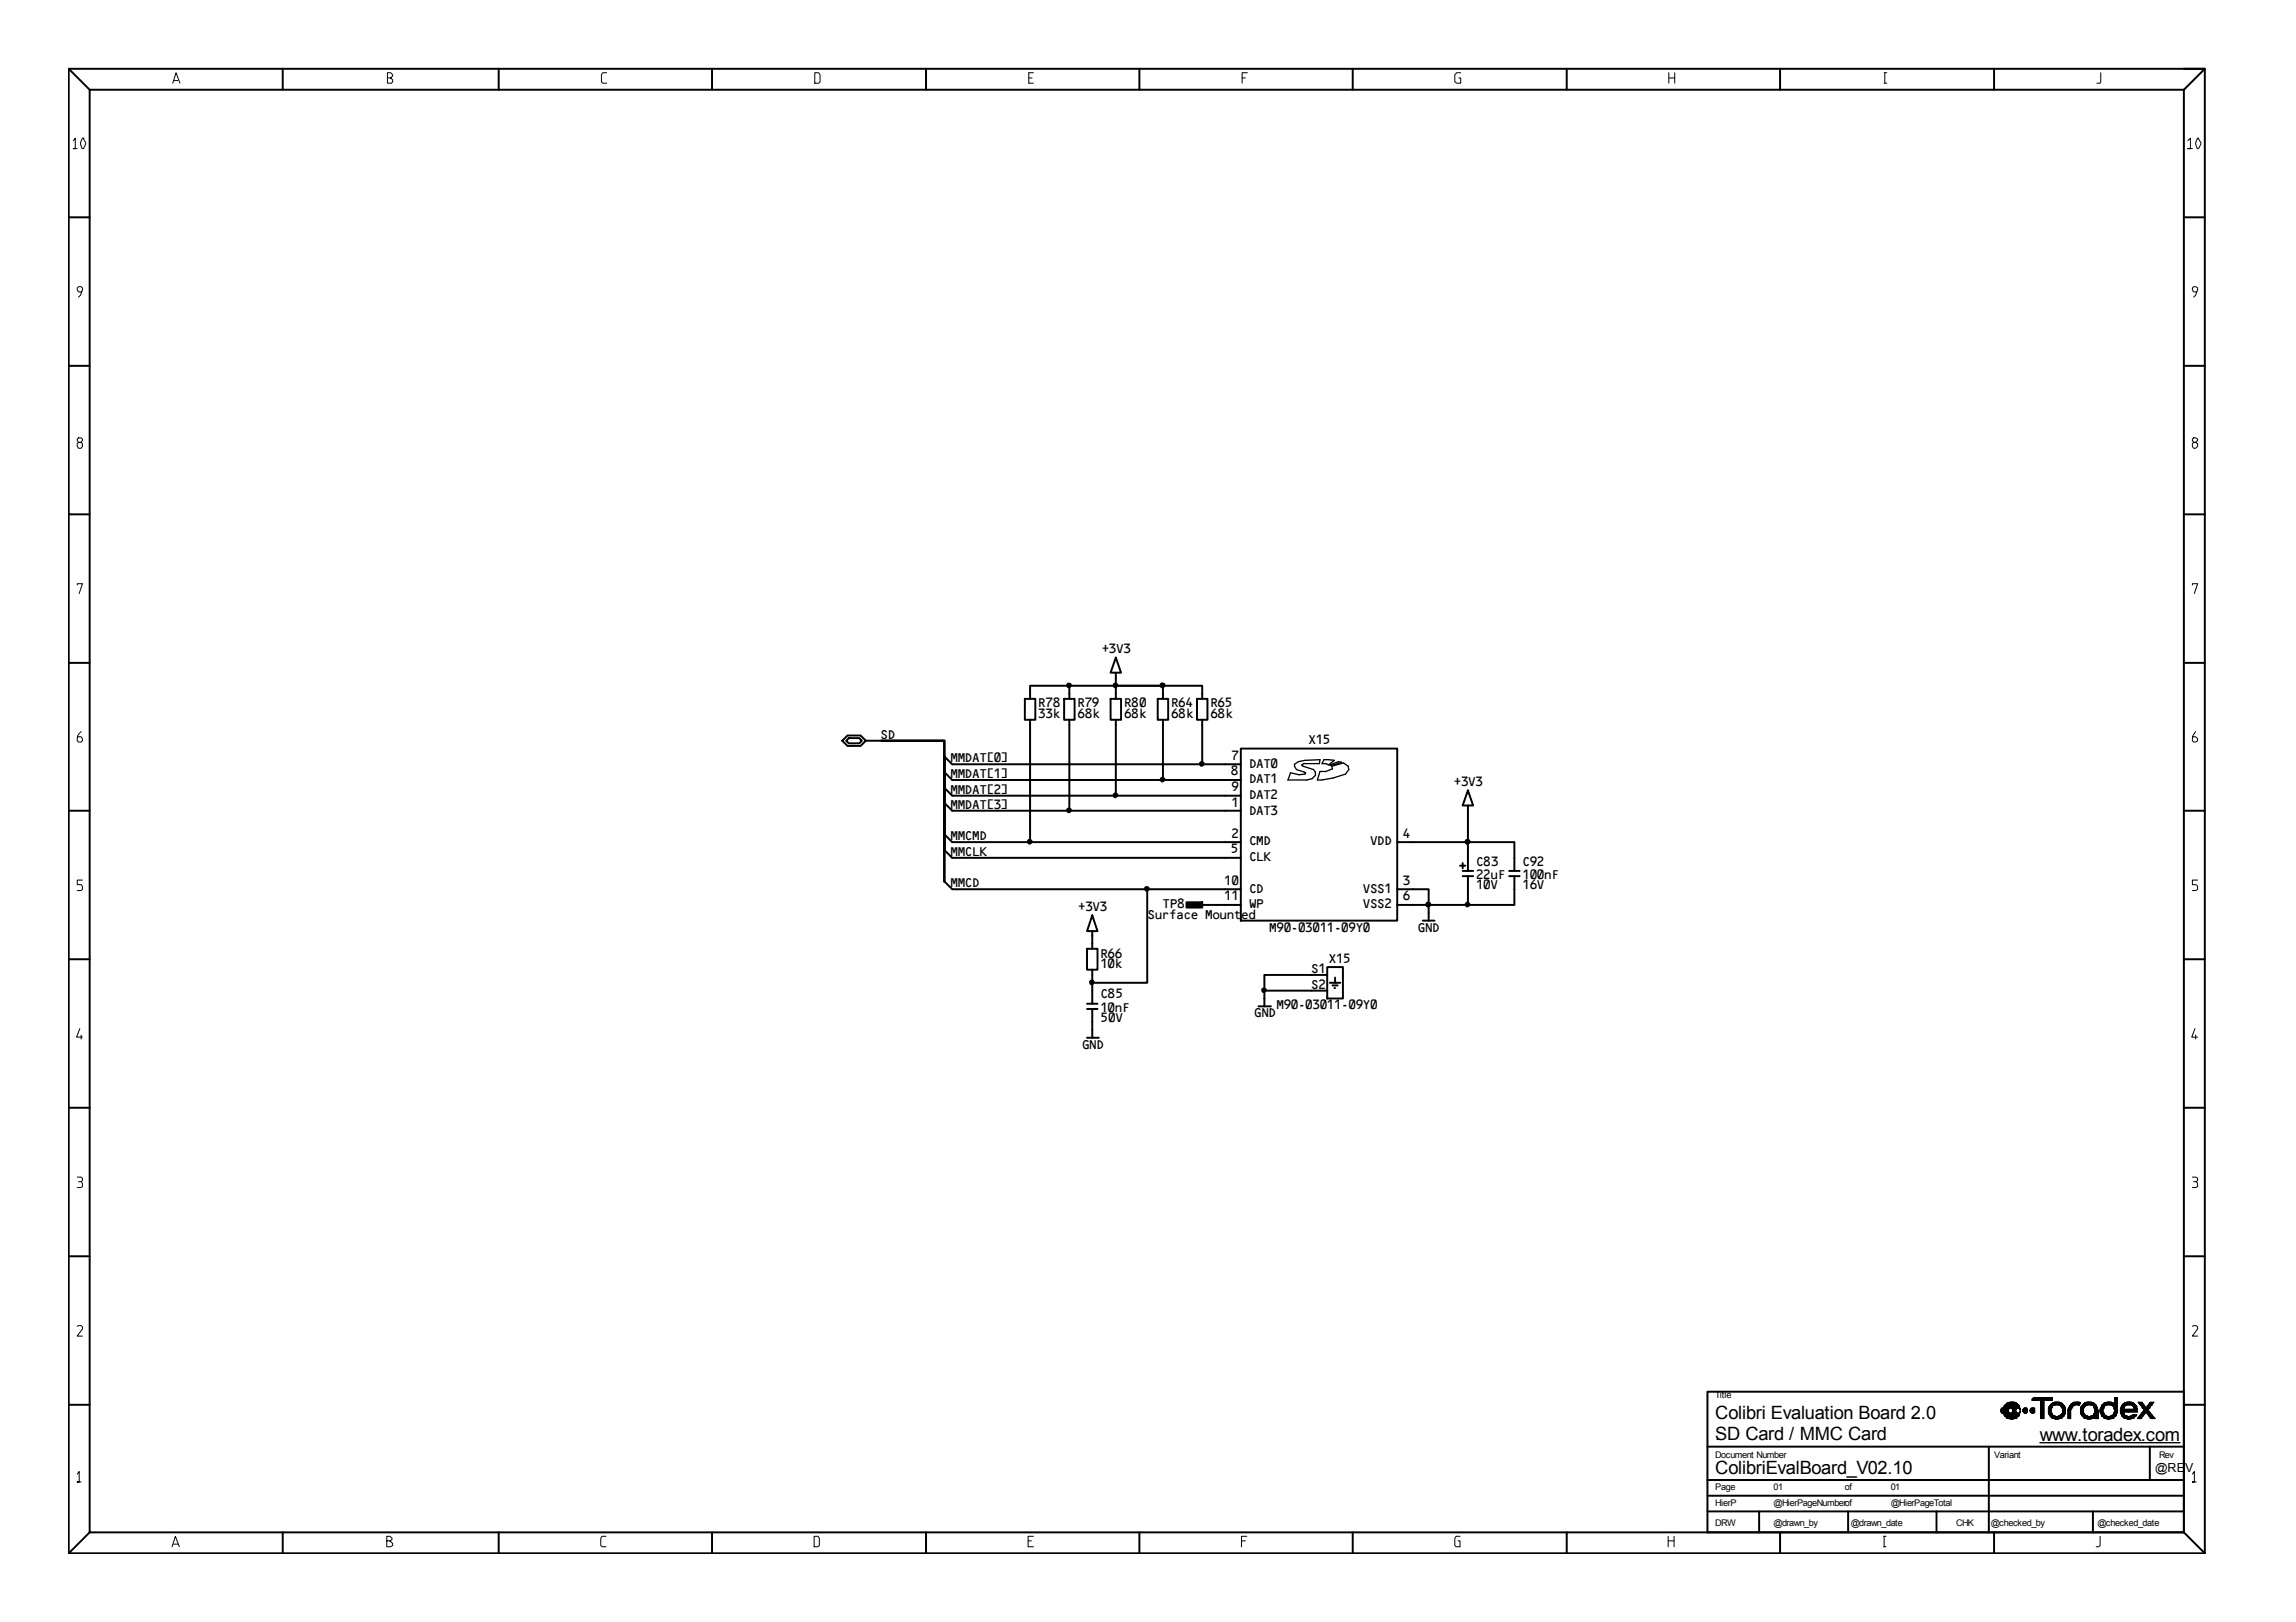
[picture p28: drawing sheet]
<svg xmlns="http://www.w3.org/2000/svg" width="297mm" height="210mm" viewBox="0 0 297 210" stroke-linecap="round" stroke-linejoin="round" font-family="sans-serif">
<defs><g id="words">
<g font-size="2.4">
<text x="221.9" y="183.7">Colibri Evaluation Board 2.0</text>
<text x="221.9" y="186.4">SD Card / MMC Card</text>
<text x="221.9" y="190.8">ColibriEvalBoard_V02.10</text>
<text x="221.9" y="186.4">.</text>
<text x="263.9" y="186.5">www.toradex.com</text>
</g>
<g font-size="1.8">
<text x="142.5" y="84.5">+3V3</text>
<text x="113.9" y="95.6">SD</text>
<text x="134.3" y="91.5">R78</text>
<text x="134.3" y="92.9">33k</text>
<text x="139.4" y="91.5">R79</text>
<text x="139.4" y="92.9">68k</text>
<text x="145.4" y="91.5">R80</text>
<text x="145.4" y="92.9">68k</text>
<text x="151.5" y="92.9">68k</text>
<text x="151.5" y="91.5">R64</text>
<text x="156.5" y="92.9">68k</text>
<text x="156.5" y="91.5">R65</text>
<text x="122.9" y="100.7">MMDAT[1]</text>
<text x="122.9" y="98.7">MMDAT[0]</text>
<text x="159.2" y="100.3">8</text>
<text x="159.3" y="98.3">7</text>
<text x="161.5" y="99.3">DAT0</text>
<text x="161.5" y="101.4">DAT1</text>
<text x="169.2" y="96.3">X15</text>
<text x="188" y="101.7">+3V3</text>
<text x="122.9" y="104.7">MMDAT[3]</text>
<text x="122.9" y="102.7">MMDAT[2]</text>
<text x="159.3" y="102.4">9</text>
<text x="159.3" y="104.4">1</text>
<text x="161.5" y="103.4">DAT2</text>
<text x="161.5" y="105.4">DAT3</text>
<text x="122.9" y="108.7">MMCMD</text>
<text x="122.9" y="110.8">MMCLK</text>
<text x="159.2" y="110.4">5</text>
<text x="159.3" y="108.5">2</text>
<text x="161.5" y="109.4">CMD</text>
<text x="161.5" y="111.4">CLK</text>
<text x="177.2" y="109.4">VDD</text>
<text x="181.4" y="108.5">4</text>
<text x="190.9" y="113.7">22uF</text>
<text x="190.9" y="112">C83</text>
<text x="196.9" y="113.7">100nF</text>
<text x="196.9" y="112">C92</text>
<text x="122.9" y="114.8">MMCD</text>
<text x="139.4" y="117.9">+3V3</text>
<text x="148.4" y="119">Surface Mounted</text>
<text x="150.4" y="117.5">TP8</text>
<text x="158.3" y="116.5">11</text>
<text x="158.3" y="114.5">10</text>
<text x="161.5" y="117.5">WP</text>
<text x="161.5" y="115.5">CD</text>
<text x="176.3" y="117.5">VSS2</text>
<text x="176.3" y="115.5">VSS1</text>
<text x="181.4" y="114.5">3</text>
<text x="181.4" y="116.5">6</text>
<text x="190.9" y="115.1">10V</text>
<text x="196.9" y="115.1">16V</text>
<text x="142.3" y="125.3">10k</text>
<text x="142.3" y="124">R66</text>
<text x="164.2" y="120.6">M90-03011-09Y0</text>
<text x="169.6" y="125.9">S1</text>
<text x="171.9" y="124.6">X15</text>
<text x="183.4" y="120.6">GND</text>
<text x="142.3" y="130.9">10nF</text>
<text x="142.3" y="129.2">C85</text>
<text x="162.2" y="131.7">GND</text>
<text x="165.1" y="130.6">M90-03011-09Y0</text>
<text x="169.6" y="127.9">S2</text>
<text x="140" y="135.7">GND</text>
<text x="142.3" y="132.3">50V</text>
</g>
<text font-size="1.6" x="278.8" y="190.5">@REV</text>
<g font-size="1.2">
<text x="221.9" y="180.9">Title</text>
<text x="221.9" y="188.7">Document Number</text>
<text x="258" y="188.7">Variant</text>
<text x="279.3" y="188.7">Rev</text>
<text x="221.9" y="194.9">HierP</text>
<text x="221.9" y="192.8">Page</text>
<text x="221.9" y="197.5">DRW</text>
<text x="229.4" y="192.8">01</text>
<text x="229.4" y="194.9">@HierPageNumberof</text>
<text x="229.4" y="197.5">@drawn_by</text>
<text x="238.7" y="192.8">of</text>
<text x="239.4" y="197.5">@drawn_date</text>
<text x="244.6" y="192.8">01</text>
<text x="244.6" y="194.9">@HierPageTotal</text>
<text x="253.1" y="197.5">CHK</text>
<text x="257.6" y="197.5">@checked_by</text>
<text x="271.4" y="197.5">@checked_date</text>
</g>
</g></defs>
<g fill="none" stroke="#000" stroke-width=".25">
<path d="M8.9 8.9h276.3v192.1h-276.3zM8.9 8.9l2.7 2.7M11.6 11.6h270.9v186.7h-270.9zM36.6 8.9v2.7M64.5 8.9v2.7M92.1 8.9v2.7M119.8 8.9v2.7M147.4 8.9v2.7M175 8.9v2.7M202.7 8.9v2.7M230.3 8.9v2.7M258 8.9v2.7"/>
<path d="M282.5 8.9h2.7l-2.7 2.7M8.9 28.1h2.7M282.5 28.1h2.7M8.9 47.3h2.7M282.5 47.3h2.7M8.9 66.6h2.7M282.5 66.6h2.7M8.9 85.8h2.7M109.6 95.2h1.7l.7 .7-.7 .6h-1.7l-.6-.6zM109.8 95.5h1.4l.3 .4-.3 .3h-1.4l-.3-.3zM112 95.9h2M122.2 99.9l1 1h37.3"/>
<path d="M122.2 97.9l1 1h37.3M132.6 90.4h1.3v2.7h-1.3zM133.3 90.4v-1.7h22.2v1.7M133.3 93.1v15.9M137.7 90.4h1.3v2.7h-1.3zM138.3 88.7v1.7M138.3 93.1v11.8M143.7 90.4h1.3v2.7h-1.3zM144.4 85.1l.6 2h-1.3zM144.4 87.1v1.6h6.1v1.7M144.4 88.7v1.7M144.4 93.1v9.9"/>
<path d="M149.8 90.4h1.3v2.7h-1.3zM150.5 93.1v7.8M154.9 90.4h1.3v2.7h-1.3zM155.5 93.1v5.8M160.5 96.9h20.3v22.2h-20.3zM282.5 85.8h2.7M8.9 104.9h2.7M122.2 103.9l1 1h37.3M122.2 102l1 1h37.3M122.2 108l1 1h37.3M122.2 110l1 1h37.3M122.2 114.1l1 1h37.3"/>
<path d="M141.3 118.5l.7 2h-1.4zM148.4 115.1v12.1h-7.1M153.5 116.8h2v.6h-2zM153.6 116.9h1.7v.4h-1.7zM153.6 117.1h1.7M155.5 117.1h5M180.8 109h15.1v3.7M180.8 115.1h4v4M184.1 119.1h1.5M188.9 112h.7M189.2 112.7h1.4M189.2 113.4h1.4"/>
<path d="M189.2 111.7v.7M189.9 102.3l.7 1.9h-1.4zM189.9 104.2v8.5M189.9 113.4v3.7M195.2 112.7h1.4M195.2 113.4h1.4M195.9 113.4v3.7h-15.1M282.5 104.9h2.7M8.9 124.1h2.7M140.6 122.8h1.4v2.7h-1.4zM140.6 129.9h1.4M140.6 130.6h1.4"/>
<path d="M140.6 134.3h1.6M141.3 120.5v2.3M141.3 125.5v4.4M141.3 130.6v3.7M162.8 130.2h1.6M163.6 128.2h8.1M171.7 125.2h2v4h-2zM171.7 126.2h-8.1v4M172 127.2h1.4M172.4 127.5h.7M172.6 127.9h.1M172.7 126.5v.7"/>
<path d="M282.5 124.1h2.7M8.9 143.4h2.7M282.5 143.4h2.7M8.9 162.6h2.7M282.5 162.6h2.7M8.9 181.8h2.7M11.6 198.3l-2.7 2.7M36.6 198.3v2.7M64.5 198.3v2.7M92.1 198.3v2.7M119.8 198.3v2.7M147.4 198.3v2.7"/>
<path d="M175 198.3v2.7M202.7 198.3v2.7M220.9 180.1h61.6v18.2h-61.6zM220.9 187.2h61.6M220.9 191.5h61.6M220.9 193.6h61.6M220.9 195.6h61.6M227.6 195.6v2.7M230.3 198.3v2.7M239.1 195.6v2.7M250.5 195.6v2.7M257.3 187.2v11.1"/>
<path d="M258 198.3v2.7M270.8 195.6v2.7M278.1 187.2v4.3M282.5 198.3l2.7 2.7M282.5 181.8h2.7"/>
</g>
<g fill="none" stroke="#000" stroke-width=".13">
<path d="M9.5 18.2l.2-.3v1.3h-.2h.5M10.7 17.9h.1v.1l.3 .5-.3 .7h-.1a1.02 1.02 0 0 1 0-1.3zM22.4 10.8l.4-1.4 .5 1.4M22.5 10.4h.5M50.1 10.1h.4l.3-.3v-.1l-.3-.3h-.4v1.4h.5l.2-.2v-.3l-.3-.2M78.5 9.4h-.5l-.2 .3v.9l.2 .2h.5M105.4 9.4h.5l.2 .3v.9l-.2 .2h-.5zM133.1 10.1h.4M133.7 9.4h-.6v1.4h.6M160.7 10.1h.4M161.4 9.4h-.7v1.4M189 9.4h-.5l-.3 .3v.9l.3 .2h.5v-.7h-.3"/>
<path d="M215.9 10.1h.8M215.9 9.4v1.4M216.7 9.4v1.4M243.8 10.8h.3M243.8 9.4h.3M243.8 9.4v1.4M271.8 9.4v1.2l-.1 .2h-.4M283 18.2l.4-.3v1.3h-.4h.6M284.3 17.9h.1l.3 .6-.2 .6-.2 .1a1.02 1.02 0 0 1 0-1.3zM10.5 37.8h-.3l-.2-.3v-.2l.2-.2h.3l.2 .2a1.92 1.92 0 0 1-.5 1.2M284.1 37.8h-.3l-.2-.3v-.2l.2-.2h.3l.2 .2a1.92 1.92 0 0 1-.5 1.2M10 56.8l.2 .4h.3l.2 .2v.4l-.2 .2h-.3l-.2-.2v-.4l.2-.2h.3l.2-.4-.2-.1h-.3z"/>
<path d="M283.8 56.7l-.2 .1 .2 .4h.3l.2 .2v.4l-.2 .2h-.3l-.2-.2v-.4l.2-.2h.3l.2-.2v-.2l-.2-.1zM10 75.7v-.2h.7l-.5 1.3M283.6 75.7v-.2h.7l-.4 1.3M10.5 94.7a1.19 1.19 0 0 0-.5 1.2l.2 .1h.3l.2-.1v-.3l-.2-.3h-.4M284.1 94.7a1.41 1.41 0 0 0-.5 1.2l.2 .1h.3l.2-.1v-.3l-.2-.3h-.4M10.7 113.9h-.7v.6h.5l.2 .2v.4l-.2 .1h-.5M284.3 113.9h-.7v.6h.5l.2 .2v.4l-.1 .1h-.6M10.3 133.1l-.4 1.1h.8M10.5 134v.5M284 133.1l-.5 1.1h.8M284.1 134v.5M10 152.3h.5l.2 .2v.3l-.2 .1"/>
<path d="M10.2 152.9h.3l.1 .1 .1 .5-.2 .2h-.5M283.6 152.3h.5l.2 .2v.3l-.2 .1M283.8 152.9l.4 .1 .1 .5-.2 .2h-.5M10 171.6l.5-.1 .2 .2v.3l-.7 .9h.7M283.6 171.6a.48 .48 0 0 1 .7 .1v.3l-.7 .9h.7M10 190.8l.2-.4v1.4h-.2h.5M22.4 199.8h.6M50 199.4h.5l.2-.2v-.1l-.2-.3h-.5v1.4h.5l.3-.2v-.3l-.3-.3M78.4 198.8h-.5l-.2 .3v.9l.2 .2h.5M105.3 198.8h.5l.2 .3v.9l-.2 .2h-.5zM133 199.4h.4M133.7 198.8h-.7v1.4h.7"/>
<path d="M160.6 199.4h.5M161.3 198.8h-.7v1.4M188.9 198.8h-.5l-.2 .3v.9l.2 .2h.5v-.8h-.3M215.8 198.8v1.4M215.8 199.4h.8M216.6 198.8v1.4M243.7 198.8h.3M243.8 198.8v1.4M258.8 182.5h1M258.8 182.6h1M258.8 182.5v.1h1M258.9 182.3h1"/>
<path d="M258.9 182.4h.9M258.9 182.7h1M258.9 182.6v.2h1M258.9 182.3v.1M258.9 182.4l-.1 .1M259 182.8v.1h2.3M259.2 182.1h2.1M259.2 182h2.1M259.2 183h2.1M259.2 183.1h2.1M259.2 182v.2M259.2 182.9v.1"/>
<path d="M259.2 183l.1 .2M259.3 181.9h1.9M259.3 183.2h1.9M259.3 181.9l-.1 .1M259.3 183.2l.3 .3M259.4 181.8h1.7M259.4 183.3h1.7M259.5 181.7h1.5M259.6 181.6h1.3M259.6 183.4h1.3M259.6 183.5h1.3M259.6 181.6l-.3 .3"/>
<path d="M259.6 183.5l.2 .1M259.7 181.5h1.2M259.7 183.6h1.2M259.8 181.5l-.2 .1M259.8 182.4v.3l.2 .2M259.9 181.5h.7l.3 .1M259.9 183.6l.2 .1 .5-.1M259.9 182.3l-.1 .1M259.9 182.2v.1M260.1 181.5h-.2M260.3 182.3h.6M260.3 182.9v-.1h.6v.1"/>
<path d="M260.3 182.2v.2M260.3 182.7h.6M260.3 182.4l.1 .1M260.4 182.5h.4M260.4 182.6h.4M260.4 182.5v.1M260.8 182.6h-.5v.2M260.8 182.4v.2M260.8 182.6l.1 .1M260.9 182.7v.1M260.9 182.2v.2h-.6M260.9 181.6l.3 .3"/>
<path d="M260.9 183.5l-.1 .1M261.2 181.9l.1 .1M261.2 183.2l-.3 .3M261.3 182.3h.1M261.3 182v.4h.1M261.3 182.7h.1M261.3 182.8h.1M261.3 182.7v.1M261.3 182.9v.2M261.3 182.2l.1 .2M261.3 182.8l-.1 .1M261.3 183.1l-.1 .1"/>
<path d="M261.4 182.2h-2.4l-.1 .1M261.4 182.4v.3M261.4 182.6l-.1 .1M261.4 182.7l-.1 .2M261.7 182.6v-.2h.6v.2M261.7 182.5h.6M261.7 182.6h.6M261.7 182.6l.1 .1M261.8 182.3l.1-.1h.3v.2M261.8 182.3h.4M261.8 182.7h.5M261.8 182.7v.1h.4"/>
<path d="M261.8 182.3v.1M261.9 182.8l.1 .1 .2-.1M262.3 182.6l-.1 .2M262.6 182.5h.6M262.6 182.6h.6M262.6 182.5v.1h.6M262.7 182.3l.1-.1h.4v.6h-.5v-.2M262.7 182.3h.5M262.7 182.4h.5M262.7 182.7h.5M262.7 182.3v.1M262.7 182.4l-.1 .1"/>
<path d="M262.9 181.1h2.6M262.9 181h2.6M262.9 182.8v.1l.2-.1M263 180.9h2.5M263.1 180.9h2.4v.3h-2.6zM264 182.2h.4M264 182.1h.4M264 182h.4M264 181.9h.4M264 181.8h.4M264 181.7h.4M264 181.6h.4"/>
<path d="M264 181.5h.4M264 181.4h.4M264 181.3h.4M264 182.3h.4M264 182.4h.4M264 182.5h.4M264 182.6h.4M264 182.7h.4M264 182.8h.4M264 182.9h.4M264 183h.4M264 183.1h.4"/>
<path d="M264 183.2h.4M264 183.3h.4M264 183.4h.4M264 183.5h.4M264 181.2v2.4h.4v-2.4M265 182.2h.4M265 182.3h.3M265 182.4h.3M265 182.5h.3M265 182.6h.3M265 182.7h.3M265 182.8h.4"/>
<path d="M265 182.9h.5M265 182.2v.7M265 182.9l.1 .2M265.1 182.1h.4M265.1 182h.4M265.1 183h.4M265.1 183.1h.4M265.1 183.1l.2 .2M265.1 182l-.1 .2M265.2 182h.4M265.2 181.9h.7M265.2 183.1h.4"/>
<path d="M265.2 183.2h.7v.1M265.3 181.8h1.7M265.3 183.3h1.6M265.3 181.8l-.2 .2M265.3 183.3l.1 .2M265.3 181.7h1.6M265.3 183.4h1.6M265.3 182.3v.5l.2 .2M265.4 181.6h1.5M265.4 181.6l.4-.1h.6l.6 .4M265.4 183.5h1.4M265.4 181.6l-.1 .2"/>
<path d="M265.4 183.5l.2 .1M265.5 181.5h1.2M265.5 183v.1M265.5 182.1l-.2 .2M265.5 183.1h.1M265.6 181.9l-.1 .2M265.6 183.1l.2 .1M265.8 183.6l.1 .1M265.9 181.8l-.1 .1M266.3 183.2h.7M266.4 181.9h.6M266.4 181.8v.1"/>
<path d="M266.4 183.2l-.2 .1M266.4 183.6l-.5 .1M266.5 183.1h.5M266.5 181.9l.1 .1M266.6 182h.5M266.6 183.1h.5M266.6 182l.1 .1M266.7 182.1h.5M266.7 183h.4M266.7 182.1l.2 .2M266.8 182.2h.4M266.8 182.9h.4"/>
<path d="M266.8 183.5l-.2 .1h-1.1M266.9 182.3h.3M266.9 182.4h.3M266.9 182.5h.3M266.9 182.6h.3M266.9 182.7h.3M266.9 182.8h.3M266.9 182.8l-.5 .4M266.9 182.3v.5M266.9 183.3l-.1 .2M267 181.9l.2 .3M267 183.2l-.1 .1"/>
<path d="M267.2 182.2v.7M267.2 182.9l-.2 .3M267.5 182.3h.5M267.5 182.4h.5M267.5 182.5h.4M267.5 182.6h.4M267.5 182.7h.4M267.5 182.8h.4M267.5 182.9h.4M267.5 183h.4M267.5 183.1h.4M267.5 183.2h.4"/>
<path d="M267.5 183.3h.4M267.5 183.4h.4M267.5 183.5h.4M267.6 182.2h.5M267.6 182.1h.5M267.7 182h.4M267.7 182h.5M267.8 181.9l-.3 .5M267.9 181.8h1.2M267.9 181.7h1.2M268 181.6h1.2M268.1 182.2l-.2 .2v1.2h-.4v-1.2"/>
<path d="M268.1 181.5h1.1M268.1 182v.2M268.2 181.9v.1M268.2 182h-.1M268.6 181.8l-.2 .1h-.6M269.2 182.2h.4M269.2 181.5h-.1h-.8l-.5 .4M269.2 182.3h.3M269.2 182.4h.3M269.2 182.5h.3M269.2 182.6h.3M269.2 182.7h.3"/>
<path d="M269.2 182.8h.4M269.2 182.9h.5M269.2 181.5l-.2 .4-.2-.1M269.2 182.2v.7M269.2 182.9v.2M269.2 182.1h.5M269.2 182h.5M269.2 183h.5M269.2 183.1h.5M269.2 182v.2M269.2 183.1l.3 .2M269.3 182h.5"/>
<path d="M269.3 181.9h.7M269.3 183.1h.5M269.3 183.2h.8l.1 .1M269.5 181.8h1.7M269.5 181.7h1.5M269.5 183.3h1.9M269.5 183.4h1.9M269.5 181.8l-.3 .2M269.5 182.3v.5l.2 .3M269.5 183.3l.1 .2M269.6 181.6h1.4M269.6 183.5h1.3"/>
<path d="M269.6 183.5l.1 .1h1.1M269.6 181.6l-.1 .2M269.7 181.5h1.1M269.7 182.1l-.2 .2M269.7 183.1l.1 .1M269.8 181.9l-.1 .2M269.9 183.6l.6 .1M270.1 181.8l-.2 .1M270.5 181.9h.7M270.5 181.8l.1 .1M270.6 183.6l-.2 .1M270.8 183.1h.6"/>
<path d="M270.8 181.9v.1M270.8 182.1h.5M270.8 182h.5M270.8 182h.4M270.8 181.5h-.9l-.3 .1M270.8 183h.6M270.8 181.5l.4 .4M270.8 182.1l.2 .2M270.8 182v.1M270.8 183v.1M270.8 183.1v.1M270.9 182.2h.5"/>
<path d="M270.9 182.9h.5M271 182.3h.4M271 182.4h.4M271 182.5h.4M271 182.6h.4M271 182.7h.4M271 182.8h.4M271 183.5h.4M271 182.3v.5M271 182.8l-.2 .2M271.2 181.9l.2 .3M271.4 182.4v.2"/>
<path d="M271.4 182.2v.2M271.4 183.2h-.9l-.1 .1M271.4 182.6v1h-.4v-.2l-.2 .2M271.7 198.8v1.2l-.2 .2h-.3M271.7 182.3h.4M271.7 182.4h.4M271.7 182.5h.3M271.7 182.6h.3M271.7 182.6h.4M271.7 182.7h.4M271.7 182.8h.4M271.7 182.7l.2 .4"/>
<path d="M271.7 182.4v.3M271.8 182.2h.4M271.8 182.1h.4M271.8 182.9h.4M271.8 183h.4M271.9 182h.3M271.9 182h.4M271.9 183.1h.4M271.9 183.1h.5M271.9 183.2h.6l.2 .1M271.9 183.2l.1 .1M271.9 181.9v.1"/>
<path d="M271.9 183.1v.1M271.9 182l-.2 .4M271.9 181.8h2M272 181.7h1.9M272 183.3h1.6M272 183.3l.3 .3M272 182.5l.1 .3M272.1 181.6h1.4M272.1 183.4h1.5M272.1 182.8l.1 .1M272.1 182.3l-.1 .2M272.2 181.5h1.3"/>
<path d="M272.2 183.5h1.3M272.2 183.6h1.2M272.2 182.1v.1M272.2 182.9v.1M272.2 183l.3 .2M272.2 182.2l-.1 .1M272.3 181.5l-.4 .4M272.3 182l-.1 .1M272.4 181.9l-.1 .1M272.5 181.5h.6l.4 .1M272.5 183.6l.1 .1 .5-.1M272.5 181.8v.1h-.6"/>
<path d="M272.6 181.5h-.1M273 181.8l.1 .1h.8M273.2 181.9l.3 .2M273.3 182h.6M273.3 183.1h.5M273.4 182h.5M273.4 183.1h.4M273.4 183.1l-.3 .1M273.5 182.2h.4M273.5 182.1h.4M273.5 181.6l.1 .1v-.8h.3v1.8M273.5 182.3h.4"/>
<path d="M273.5 182.8h.4M273.5 182.9h.4M273.5 183h.3M273.5 183.5l-.2 .1M273.5 183l-.1 .1M273.5 182.1v.2M273.5 182.8v.2M273.5 182.3l.1 .2M273.6 181.6h.3M273.6 181.5h.3M273.6 181.4h.3M273.6 181.3h.3"/>
<path d="M273.6 181.2h.3M273.6 181.1h.3M273.6 181h.3M273.6 180.9h.3M273.6 182.4h.3M273.6 182.5h.3M273.6 182.6h.3M273.6 182.7h.3M273.6 182.6l-.1 .2M273.6 182.5v.1M273.7 183.2h-.7l-.1 .1M273.7 183.2l-.2 .3"/>
<path d="M273.8 183.1l-.1 .1M273.9 182.7l-.1 .4M274.3 182.3h.4M274.3 182.4h2.2M274.3 182.5h2.2M274.3 182.6h2.2M274.3 182.8h.4M274.3 182.9h.5v.2M274.3 182.7l.2 .5M274.3 182.4v.3M274.4 182.1h.4M274.4 182h.4"/>
<path d="M274.4 183h.4M274.4 183.1h.4M274.5 182h.4M274.5 181.9h.7M274.5 183.1h.4M274.5 183.2h.7l.1 .1M274.5 183.2l.2 .3M274.5 181.9l-.2 .5M274.6 181.8h1.7M274.6 183.3h1.7M274.7 181.7h1.5M274.7 183.4h1.4"/>
<path d="M274.7 181.7l-.2 .2M274.7 182.7v.2M274.7 181.6h1.4M274.7 183.5h1.4M274.7 182.2v.2M274.7 183.5l.2 .1M274.8 182v.2h-.5M274.8 181.5h1.2M274.8 183.6h1.2M274.8 183.1l.2 .1M275 181.9l-.2 .1M275.1 183.6l.2 .1 .5-.1"/>
<path d="M275.2 181.8l-.1 .1M275.4 181.5v.3M275.4 182.4v.3M275.7 181.8l.1 .1h.6M275.8 183.1h.6M275.8 181.9l.2 .1M275.8 183.1v.1M275.9 182h.5M275.9 183.1h.5v.1M276 182h.4M276 182l.1 .2M276 183.1h-.2"/>
<path d="M276.1 182.2h.3M276.1 182.1h.3M276.1 181.6l-.3-.1a1.2 1.2 0 0 0-1.1 .2M276.1 182.3h.4M276.1 182.2v.2M276.1 181.6l.3 .3M276.1 183.5l-.2 .1M276.4 183.2h-.8l-.1 .1M276.4 181.9v.1M276.4 183.2l-.3 .3M276.4 182.2l.1 .2M276.4 182v.2"/>
<path d="M276.5 182.4v.3h-2.2M276.6 183.5h.5M276.7 181.5h.4M276.7 183.3h.5M276.7 183.4h.4M276.8 181.7h.5M276.8 181.6h.4M276.8 183.2h.5M276.9 181.8h.5M276.9 183.1h.5M276.9 181.9h.6M276.9 183h.6"/>
<path d="M276.9 183.1h.6M276.9 183.6l.7-.9 .7 .9M277 182h.5M277 182.9h.5M277.1 182.2h1M277.1 182.1h.5M277.1 182h.4M277.1 182.8h.5M277.2 182.6h.8M277.2 182.7h.9M277.3 182.3h.7M277.3 182.6h.7"/>
<path d="M277.4 182.4h.6M277.4 182.5h.5M277.7 182.1h.4M277.7 182.8h.4M277.8 182h.4M277.8 181.9h.6M277.8 182.9h.4M277.8 183h.5M277.9 182.5l.7-1h-.4l-.6 .7-.5-.7h-.5l.9 1-1 1.1h.5M277.9 183.1h.5M277.9 182.5l.9 1.1h-.6M278 181.8h.5"/>
<path d="M278 183.1h.5M278 183.2h.5M278 181.7h.5M278 181.6h.5M278.1 181.5h.5M278.1 183.3h.5M278.1 183.4h.5M278.1 183.5h.6M283.6 190.8l.3-.4v1.4h-.3h.5M22.3 200.2l.4-1.4 .5 1.4M243.7 200.2h.3"/>
</g>
<path d="M263.9 186.7h18.1" fill="none" stroke="#000" stroke-width=".18"/>
<path d="M167.5 98.9l.5-.3 .8-.2 2-.1-.1 .5h-2l-.3 .2 .2 .2 1.3 .4 .3 .3v.4l-.4 .5-.7 .1h-2.5l.4-.9 1.1 .3 .7-.1 .1-.2-1.2-.4-.2-.4zM170.8 99.8h.7l.9-.3-.1-.3 1.5-.5 .6 .5 .1 .4-.4 .6-1.6 .5-1.5 .2h-.6zM171.3 98.3l1.3 .1-.7 .6-.4-.2h-.5zM172 99l1.1-.4 .5 .1-1.4 .4z" fill="none" stroke="#000" stroke-width=".17"/>
<path d="M114 95.9h8.2v4M122.2 97.9v16.2" fill="none" stroke="#000" stroke-width=".34"/>
<g fill="#000" stroke="#000" stroke-width=".13">
<circle cx="138.3" cy="88.7" r=".31"/>
<circle cx="144.3" cy="88.7" r=".31"/>
<circle cx="150.4" cy="88.7" r=".31"/>
<circle cx="155.5" cy="98.9" r=".31"/>
<circle cx="133.2" cy="108.9" r=".31"/>
<circle cx="138.3" cy="104.9" r=".31"/>
<circle cx="144.3" cy="102.9" r=".31"/>
<circle cx="148.4" cy="115" r=".31"/>
<circle cx="150.4" cy="100.9" r=".31"/>
<circle cx="184.8" cy="117.1" r=".31"/>
<circle cx="189.9" cy="108.9" r=".31"/>
<circle cx="189.9" cy="117.1" r=".31"/>
<circle cx="141.3" cy="127.1" r=".31"/>
<circle cx="163.5" cy="128.1" r=".31"/>
</g>
<use href="#words"/>
</svg>
